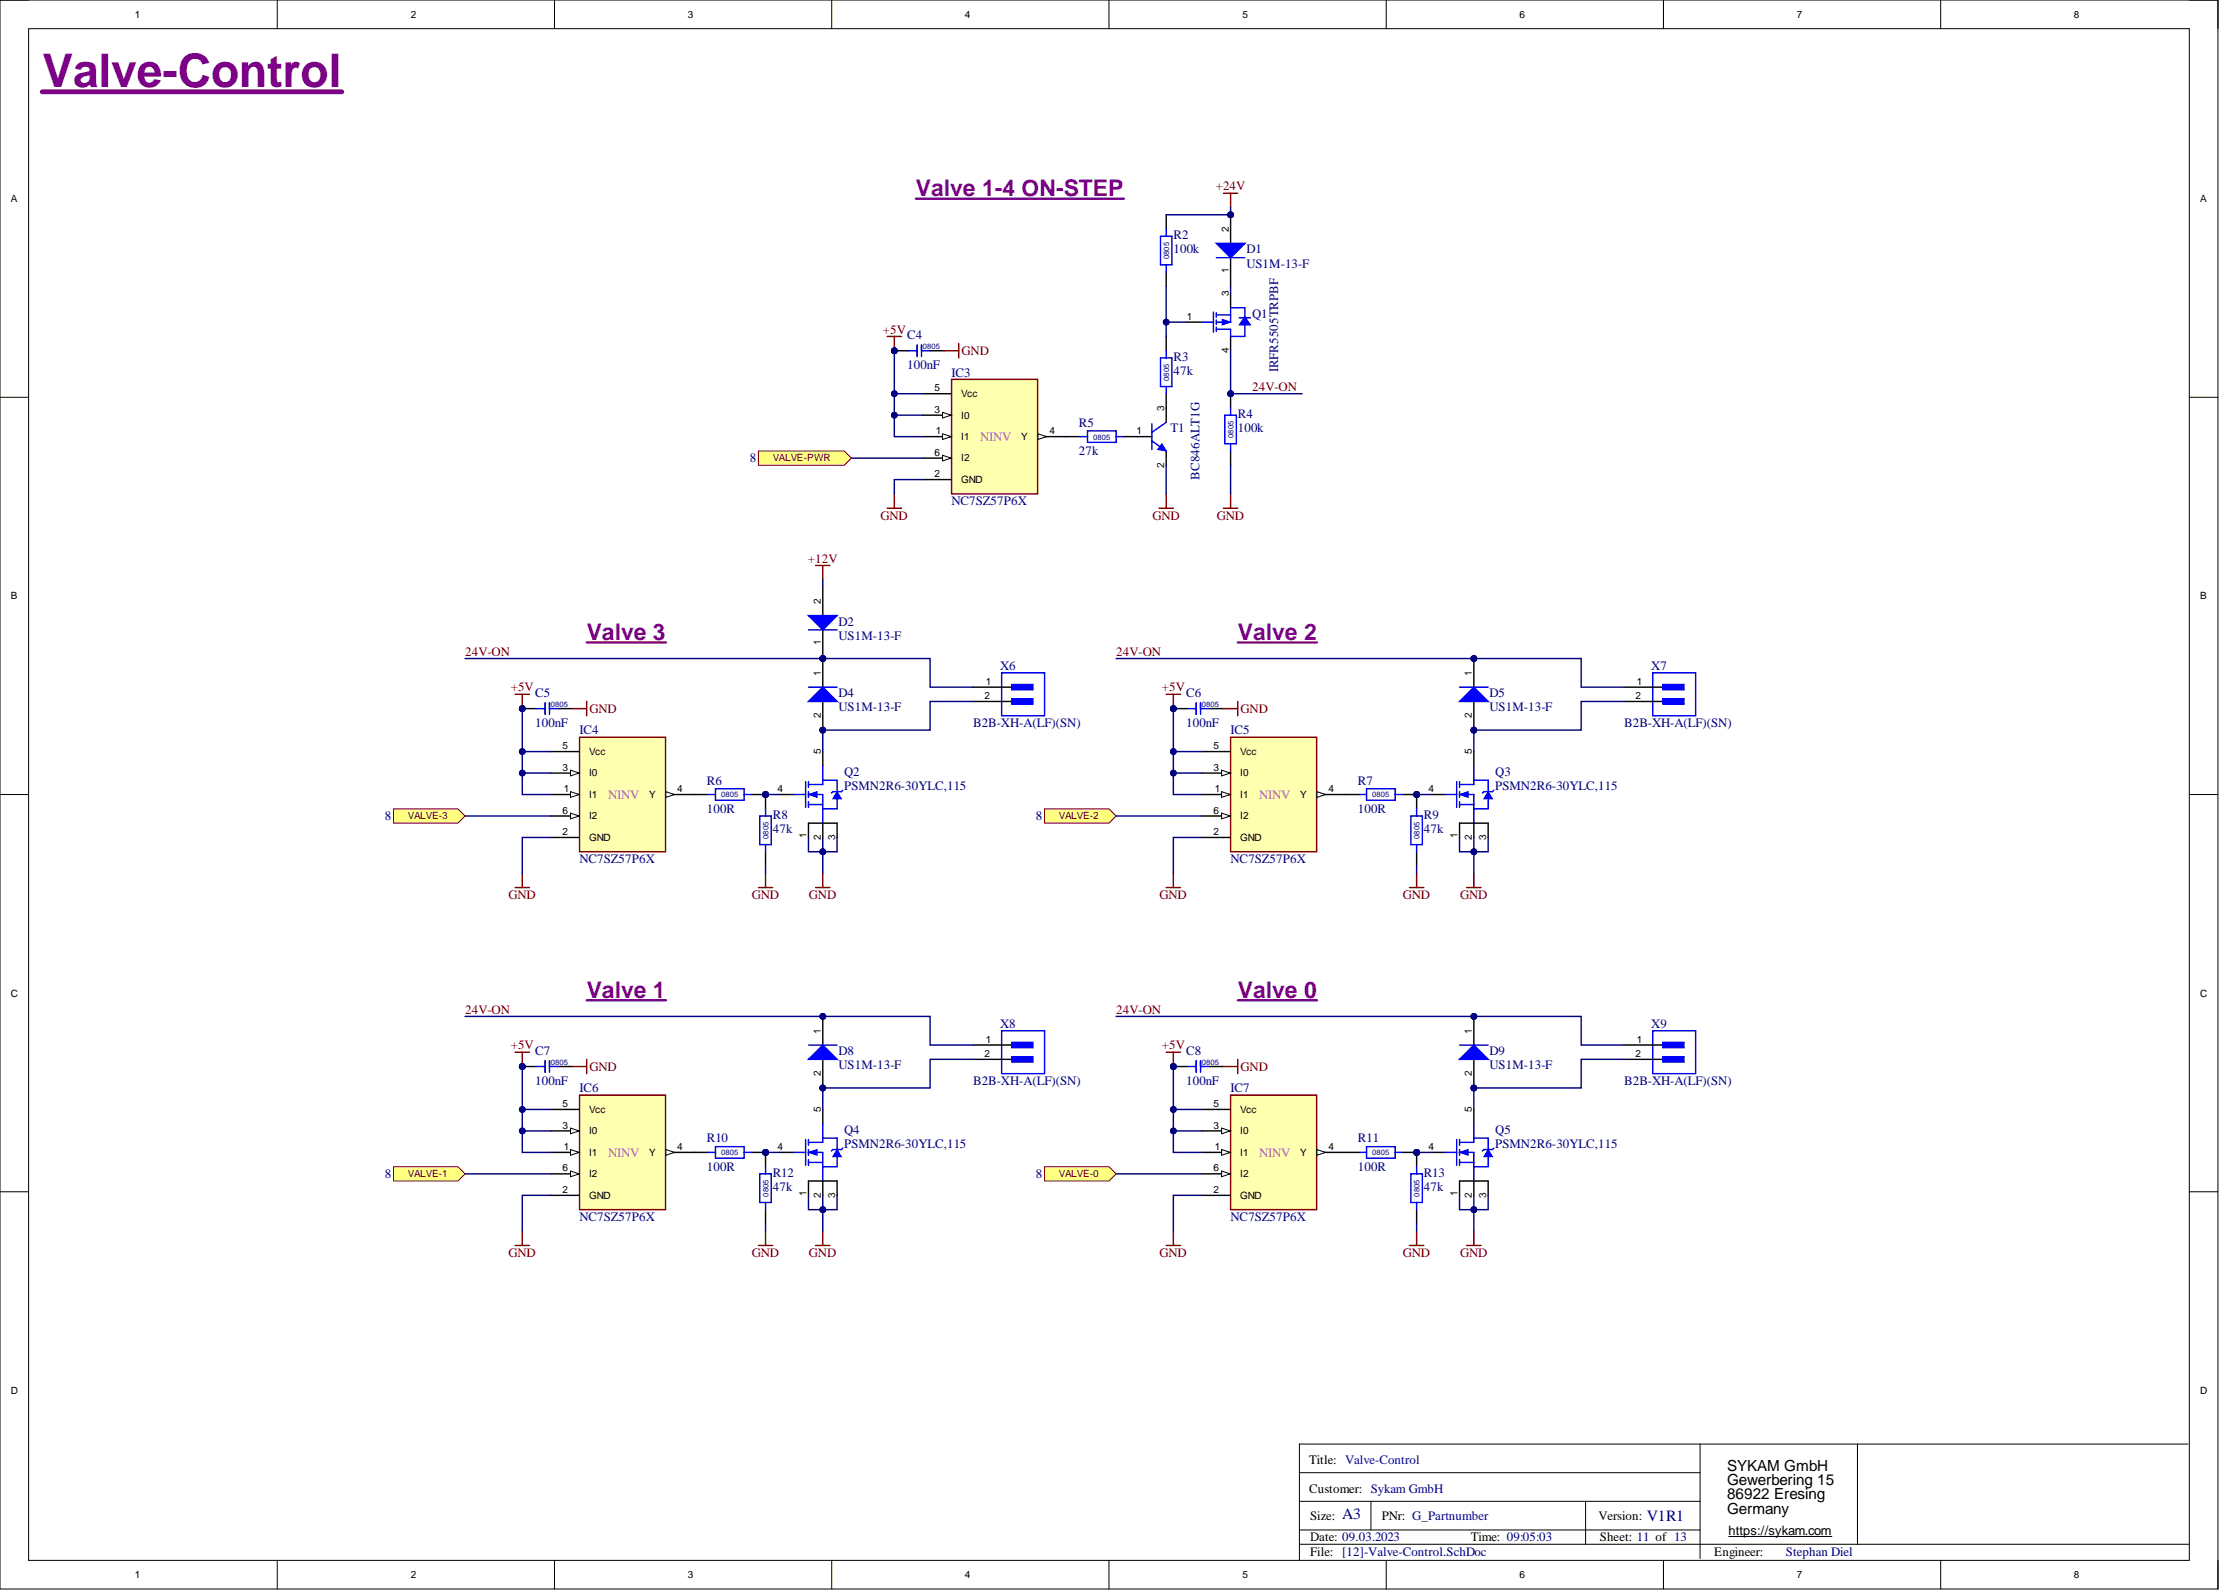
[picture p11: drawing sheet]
<svg xmlns="http://www.w3.org/2000/svg" width="393mm" height="282mm" viewBox="0 0 393 282" stroke-linecap="round" stroke-linejoin="round" font-family="sans-serif">
<defs><g id="words">
<text font-size="8.2" fill="#7d0089" x="7.5" y="15.4">Valve-Control</text>
<g font-size="4.1" fill="#7d0089">
<text x="162.3" y="34.8">Valve 1-4 ON-STEP</text>
<text x="103.9" y="113.4">Valve 3</text>
<text x="219.3" y="113.4">Valve 2</text>
<text x="103.9" y="176.8">Valve 1</text>
<text x="219.3" y="176.8">Valve 0</text>
</g>
<g font-size="2.8" fill="#000080">
<text x="237.8" y="269.2">A3</text>
<text x="291.8" y="269.4">V1R1</text>
</g>
<g font-size="2.7">
<text x="306" y="260.6">SYKAM GmbH</text>
<text x="306" y="263.1">Gewerbering 15</text>
<text x="306" y="265.6">86922 Eresing</text>
<text x="306" y="268.2">Germany</text>
</g>
<g font-size="2.3" fill="#800000">
<text x="215.4" y="33.7">+24V</text>
<text x="156.4" y="59.1">+5V</text>
<text x="170.4" y="62.9">GND</text>
<text x="221.8" y="69.2">24V-ON</text>
<text x="156" y="92.1">GND</text>
<text x="204.2" y="92.1">GND</text>
<text x="215.6" y="92.1">GND</text>
<text x="143.2" y="99.7">+12V</text>
<text x="82.4" y="116.2">24V-ON</text>
<text x="197.8" y="116.2">24V-ON</text>
<text x="90.5" y="122.5">+5V</text>
<text x="205.9" y="122.5">+5V</text>
<text x="104.5" y="126.3">GND</text>
<text x="219.8" y="126.3">GND</text>
<text x="90.1" y="159.3">GND</text>
<text x="133.2" y="159.3">GND</text>
<text x="143.3" y="159.3">GND</text>
<text x="205.4" y="159.3">GND</text>
<text x="248.6" y="159.3">GND</text>
<text x="258.7" y="159.3">GND</text>
<text x="82.4" y="179.6">24V-ON</text>
<text x="197.8" y="179.6">24V-ON</text>
<text x="90.5" y="185.9">+5V</text>
<text x="205.9" y="185.9">+5V</text>
<text x="104.5" y="189.7">GND</text>
<text x="219.8" y="189.7">GND</text>
<text x="90.1" y="222.7">GND</text>
<text x="133.2" y="222.7">GND</text>
<text x="143.3" y="222.7">GND</text>
<text x="205.4" y="222.7">GND</text>
<text x="248.6" y="222.7">GND</text>
<text x="258.7" y="222.7">GND</text>
</g>
<g font-size="2.3" fill="#000080">
<text x="207.9" y="42.4">R2</text>
<text x="207.9" y="44.9">100k</text>
<text x="220.8" y="44.9">D1</text>
<text x="220.8" y="47.4">US1M-13-F</text>
<text x="221.8" y="56.3">Q1</text>
<text x="160.7" y="60.1">C4</text>
<text x="160.7" y="65.4">100nF</text>
<text x="207.9" y="63.9">R3</text>
<text x="226.5" y="65.9" transform="rotate(-90 226.5 65.9)">IRFR5505TRPBF</text>
<text x="168.6" y="66.7">IC3</text>
<text x="207.9" y="66.5">47k</text>
<text x="191.2" y="75.6">R5</text>
<text x="207.4" y="76.6">T1</text>
<text x="219.3" y="74.1">R4</text>
<text x="219.3" y="76.6">100k</text>
<text x="132.9" y="81.9">8</text>
<text x="191.2" y="80.7">27k</text>
<text x="168.6" y="89.5">NC7SZ57P6X</text>
<text x="212.5" y="85" transform="rotate(-90 212.5 85)">BC846ALT1G</text>
<text x="148.6" y="110.8">D2</text>
<text x="148.6" y="113.4">US1M-13-F</text>
<text x="177.2" y="118.7">X6</text>
<text x="292.6" y="118.7">X7</text>
<text x="94.8" y="123.5">C5</text>
<text x="148.6" y="123.5">D4</text>
<text x="210.2" y="123.5">C6</text>
<text x="263.9" y="123.5">D5</text>
<text x="94.8" y="128.8">100nF</text>
<text x="102.7" y="130.1">IC4</text>
<text x="148.6" y="126.1">US1M-13-F</text>
<text x="172.4" y="128.8">B2B-XH-A(LF)(SN)</text>
<text x="210.2" y="128.8">100nF</text>
<text x="218" y="130.1">IC5</text>
<text x="263.9" y="126.1">US1M-13-F</text>
<text x="287.8" y="128.8">B2B-XH-A(LF)(SN)</text>
<text x="149.6" y="137.5">Q2</text>
<text x="264.9" y="137.5">Q3</text>
<text x="125.2" y="139">R6</text>
<text x="149.6" y="140">PSMN2R6-30YLC,115</text>
<text x="240.6" y="139">R7</text>
<text x="264.9" y="140">PSMN2R6-30YLC,115</text>
<text x="68.2" y="145.3">8</text>
<text x="125.2" y="144.1">100R</text>
<text x="136.9" y="145.1">R8</text>
<text x="136.9" y="147.6">47k</text>
<text x="183.6" y="145.3">8</text>
<text x="240.6" y="144.1">100R</text>
<text x="252.3" y="145.1">R9</text>
<text x="252.3" y="147.6">47k</text>
<text x="102.7" y="152.9">NC7SZ57P6X</text>
<text x="218" y="152.9">NC7SZ57P6X</text>
<text x="177.2" y="182.1">X8</text>
<text x="292.6" y="182.1">X9</text>
<text x="94.8" y="186.9">C7</text>
<text x="148.6" y="186.9">D8</text>
<text x="148.6" y="189.5">US1M-13-F</text>
<text x="210.2" y="186.9">C8</text>
<text x="263.9" y="186.9">D9</text>
<text x="263.9" y="189.5">US1M-13-F</text>
<text x="94.8" y="192.2">100nF</text>
<text x="102.7" y="193.5">IC6</text>
<text x="172.4" y="192.2">B2B-XH-A(LF)(SN)</text>
<text x="210.2" y="192.2">100nF</text>
<text x="218" y="193.5">IC7</text>
<text x="287.8" y="192.2">B2B-XH-A(LF)(SN)</text>
<text x="125.2" y="202.4">R10</text>
<text x="149.6" y="200.9">Q4</text>
<text x="149.6" y="203.4">PSMN2R6-30YLC,115</text>
<text x="240.6" y="202.4">R11</text>
<text x="264.9" y="200.9">Q5</text>
<text x="264.9" y="203.4">PSMN2R6-30YLC,115</text>
<text x="68.2" y="208.7">8</text>
<text x="125.2" y="207.5">100R</text>
<text x="136.9" y="208.5">R12</text>
<text x="183.6" y="208.7">8</text>
<text x="240.6" y="207.5">100R</text>
<text x="252.3" y="208.5">R13</text>
<text x="136.9" y="211">47k</text>
<text x="252.3" y="211">47k</text>
<text x="102.7" y="216.3">NC7SZ57P6X</text>
<text x="218" y="216.3">NC7SZ57P6X</text>
<text x="316.4" y="275.6">Stephan Diel</text>
</g>
<g font-size="2.3" fill="#f0f">
<text x="173.7" y="78.1">NINV</text>
<text x="107.8" y="141.5">NINV</text>
<text x="223.1" y="141.5">NINV</text>
<text x="107.8" y="204.9">NINV</text>
<text x="223.1" y="204.9">NINV</text>
</g>
<g font-size="2.3">
<text x="232" y="259.4">Title: Valve-Control</text>
<text x="232" y="264.4">Customer: Sykam GmbH</text>
<text x="232.2" y="269.3">Size:</text>
<text x="244.8" y="269.3">PNr: G_Partnumber</text>
<text x="283.2" y="269.3">Version:</text>
<text x="232.2" y="273.1">Date: 09.03.2023</text>
<text x="232.2" y="275.6">File: [12]-Valve-Control.SchDoc</text>
<text x="260.6" y="273.1">Time: 09:05:03</text>
<text x="283.5" y="273.1">Sheet: 11 of 13</text>
<text x="303.7" y="275.6">Engineer:</text>
<text x="306.3" y="272">https://sykam.com</text>
</g>
<g font-size="1.8">
<text x="23.9" y="3.1">1</text>
<text x="72.8" y="3.1">2</text>
<text x="121.9" y="3.1">3</text>
<text x="171" y="3.1">4</text>
<text x="220.2" y="3.1">5</text>
<text x="269.3" y="3.1">6</text>
<text x="318.4" y="3.1">7</text>
<text x="367.5" y="3.1">8</text>
<text x="1.9" y="35.9">A</text>
<text x="389.9" y="35.9">A</text>
<text x="217.7" y="41.1" transform="rotate(-90 217.7 41.1)">2</text>
<text x="217.7" y="52.5" transform="rotate(-90 217.7 52.5)">3</text>
<text x="217.7" y="48.4" transform="rotate(-90 217.7 48.4)">1</text>
<text x="210.3" y="56.6">1</text>
<text x="217.7" y="62.6" transform="rotate(-90 217.7 62.6)">4</text>
<text x="165.6" y="69.3">5</text>
<text x="170.3" y="70.3">Vcc</text>
<text x="165.6" y="73.1">3</text>
<text x="165.8" y="76.9">1</text>
<text x="170.3" y="78">I1</text>
<text x="170.3" y="74.1">I0</text>
<text x="180.9" y="78">Y</text>
<text x="185.9" y="76.9">4</text>
<text x="201.4" y="76.9">1</text>
<text x="206.3" y="72.8" transform="rotate(-90 206.3 72.8)">3</text>
<text x="165.6" y="80.7">6</text>
<text x="170.3" y="81.8">I2</text>
<text x="206.3" y="82.9" transform="rotate(-90 206.3 82.9)">2</text>
<text x="165.6" y="84.5">2</text>
<text x="170.3" y="85.6">GND</text>
<text x="1.9" y="106.2">B</text>
<text x="145.4" y="107" transform="rotate(-90 145.4 107)">2</text>
<text x="389.9" y="106.2">B</text>
<text x="145.4" y="119.7" transform="rotate(-90 145.4 119.7)">1</text>
<text x="145.4" y="114.3" transform="rotate(-90 145.4 114.3)">1</text>
<text x="260.8" y="119.7" transform="rotate(-90 260.8 119.7)">1</text>
<text x="174.4" y="123.9">2</text>
<text x="174.7" y="121.3">1</text>
<text x="289.8" y="123.9">2</text>
<text x="290" y="121.3">1</text>
<text x="145.4" y="127.2" transform="rotate(-90 145.4 127.2)">2</text>
<text x="260.8" y="127.2" transform="rotate(-90 260.8 127.2)">2</text>
<text x="99.6" y="136.5">3</text>
<text x="99.6" y="132.7">5</text>
<text x="104.4" y="137.5">I0</text>
<text x="104.4" y="133.7">Vcc</text>
<text x="145.4" y="133.7" transform="rotate(-90 145.4 133.7)">5</text>
<text x="215" y="136.5">3</text>
<text x="215" y="132.7">5</text>
<text x="219.7" y="137.5">I0</text>
<text x="219.7" y="133.7">Vcc</text>
<text x="260.8" y="133.7" transform="rotate(-90 260.8 133.7)">5</text>
<text x="99.9" y="140.3">1</text>
<text x="104.4" y="141.4">I1</text>
<text x="115" y="141.4">Y</text>
<text x="120" y="140.3">4</text>
<text x="137.8" y="140.3">4</text>
<text x="215.3" y="140.3">1</text>
<text x="219.7" y="141.4">I1</text>
<text x="230.4" y="141.4">Y</text>
<text x="235.4" y="140.3">4</text>
<text x="253.1" y="140.3">4</text>
<text x="99.6" y="147.9">2</text>
<text x="99.6" y="144.1">6</text>
<text x="104.4" y="149">GND</text>
<text x="104.4" y="145.2">I2</text>
<text x="142.9" y="148.5" transform="rotate(-90 142.9 148.5)">1</text>
<text x="145.4" y="148.8" transform="rotate(-90 145.4 148.8)">2</text>
<text x="148" y="148.8" transform="rotate(-90 148 148.8)">3</text>
<text x="215" y="147.9">2</text>
<text x="215" y="144.1">6</text>
<text x="219.7" y="149">GND</text>
<text x="219.7" y="145.2">I2</text>
<text x="258.3" y="148.5" transform="rotate(-90 258.3 148.5)">1</text>
<text x="260.8" y="148.8" transform="rotate(-90 260.8 148.8)">2</text>
<text x="263.3" y="148.8" transform="rotate(-90 263.3 148.8)">3</text>
<text x="1.9" y="176.6">C</text>
<text x="389.9" y="176.6">C</text>
<text x="145.4" y="183.1" transform="rotate(-90 145.4 183.1)">1</text>
<text x="174.7" y="184.7">1</text>
<text x="260.8" y="183.1" transform="rotate(-90 260.8 183.1)">1</text>
<text x="290" y="184.7">1</text>
<text x="145.4" y="190.6" transform="rotate(-90 145.4 190.6)">2</text>
<text x="174.4" y="187.3">2</text>
<text x="260.8" y="190.6" transform="rotate(-90 260.8 190.6)">2</text>
<text x="289.8" y="187.3">2</text>
<text x="99.6" y="196.1">5</text>
<text x="104.4" y="197.1">Vcc</text>
<text x="145.4" y="197.1" transform="rotate(-90 145.4 197.1)">5</text>
<text x="215" y="196.1">5</text>
<text x="219.7" y="197.1">Vcc</text>
<text x="260.8" y="197.1" transform="rotate(-90 260.8 197.1)">5</text>
<text x="99.6" y="199.9">3</text>
<text x="99.9" y="203.7">1</text>
<text x="104.4" y="201">I0</text>
<text x="120" y="203.7">4</text>
<text x="137.8" y="203.7">4</text>
<text x="215" y="199.9">3</text>
<text x="215.3" y="203.7">1</text>
<text x="219.7" y="201">I0</text>
<text x="235.4" y="203.7">4</text>
<text x="253.1" y="203.7">4</text>
<text x="99.6" y="207.5">6</text>
<text x="104.4" y="204.8">I1</text>
<text x="104.4" y="208.6">I2</text>
<text x="115" y="204.8">Y</text>
<text x="215" y="207.5">6</text>
<text x="219.7" y="204.8">I1</text>
<text x="219.7" y="208.6">I2</text>
<text x="230.4" y="204.8">Y</text>
<text x="99.6" y="211.4">2</text>
<text x="104.4" y="212.4">GND</text>
<text x="142.9" y="211.9" transform="rotate(-90 142.9 211.9)">1</text>
<text x="145.4" y="212.2" transform="rotate(-90 145.4 212.2)">2</text>
<text x="148" y="212.2" transform="rotate(-90 148 212.2)">3</text>
<text x="215" y="211.4">2</text>
<text x="219.7" y="212.4">GND</text>
<text x="258.3" y="211.9" transform="rotate(-90 258.3 211.9)">1</text>
<text x="260.8" y="212.2" transform="rotate(-90 260.8 212.2)">2</text>
<text x="263.3" y="212.2" transform="rotate(-90 263.3 212.2)">3</text>
<text x="1.9" y="246.9">D</text>
<text x="389.9" y="246.9">D</text>
<text x="23.9" y="279.6">1</text>
<text x="72.8" y="279.6">2</text>
<text x="121.9" y="279.6">3</text>
<text x="171" y="279.6">4</text>
<text x="220.2" y="279.6">5</text>
<text x="269.3" y="279.6">6</text>
<text x="318.4" y="279.6">7</text>
<text x="367.5" y="279.6">8</text>
</g>
<g font-size="1.8" fill="#800000">
<text x="136.9" y="81.8">VALVE-PWR</text>
<text x="72.3" y="145.2">VALVE-3</text>
<text x="187.6" y="145.2">VALVE-2</text>
<text x="72.3" y="208.6">VALVE-1</text>
<text x="187.6" y="208.6">VALVE-0</text>
</g>
<g font-size="1.4" fill="#000080">
<text x="207.1" y="45.9" transform="rotate(-90 207.1 45.9)">0805</text>
<text x="163.5" y="61.9">0805</text>
<text x="207.1" y="67.5" transform="rotate(-90 207.1 67.5)">0805</text>
<text x="193.7" y="77.9">0805</text>
<text x="218.5" y="77.6" transform="rotate(-90 218.5 77.6)">0805</text>
<text x="97.6" y="125.3">0805</text>
<text x="213" y="125.3">0805</text>
<text x="127.8" y="141.3">0805</text>
<text x="243.1" y="141.3">0805</text>
<text x="136.1" y="148.6" transform="rotate(-90 136.1 148.6)">0805</text>
<text x="251.5" y="148.6" transform="rotate(-90 251.5 148.6)">0805</text>
<text x="97.6" y="188.7">0805</text>
<text x="213" y="188.7">0805</text>
<text x="127.8" y="204.7">0805</text>
<text x="243.1" y="204.7">0805</text>
<text x="136.1" y="212" transform="rotate(-90 136.1 212)">0805</text>
<text x="251.5" y="212" transform="rotate(-90 251.5 212)">0805</text>
</g>
</g></defs>
<g fill="none" stroke="#000" stroke-width=".18">
<path d="M0 0h393v281.5h-393zM0 0h5.1M5.1 5.1h382.8v271.3h-382.8zM49.1 0v5.1M98.2 0v5.1M147.4 0v5.1M196.5 0v5.1M245.6 0v5.1M294.7 0v5.1M343.9 0v5.1M387.9 0h5.1v5.1M0 70.4h5.1"/>
<path d="M387.9 70.4h5.1M0 140.8h5.1M387.9 140.8h5.1M0 211.1h5.1M387.9 211.1h5.1M301.2 255.8v20.3M329.1 255.8v17.8M387.7 255.8h-157.5v20.6M49.1 276.4v5.1M98.2 276.4v5.1M147.4 276.4v5.1M196.5 276.4v5.1"/>
<path d="M230.2 266h71M230.2 273.6h157.6M230.2 271.1h71M230.2 260.9h71M242.9 266v5.1M245.6 276.4v5.1M280.9 266v7.6M294.7 276.4v5.1M306.3 272.2h18.3M343.9 276.4v5.1M393 276.4v5.1"/>
</g>
<path d="M7.5 16.3h53.1" fill="none" stroke="#7d0089" stroke-width=".85"/>
<path d="M162.3 35.2h36.8" fill="none" stroke="#7d0089" stroke-width=".42"/>
<path d="M210.4 57.1h2.5M218 59.6v2.5" fill="none" stroke="#000" stroke-width=".25"/>
<path d="M218 59.6h2.5" fill="none" stroke="#00f" stroke-width=".25"/>
<path d="M220.6 56.1l1 1.5h-2z" fill="#00f"/>
<path d="M220.6 56.1l1 1.5h-2z" fill="none" stroke="#00f" stroke-width=".18"/>
<path d="M213 57.1h1.9M215 55.3v3.5M215.5 55.8h2.5M215.5 57.1h2.5M218.1 54.5h2.5v5.1M219.6 56.3h2" fill="none" stroke="#00f" stroke-width=".25"/>
<path d="M216.6 56.6l1.4 .5-1.4 .5z" fill="#00f"/>
<path d="M216.6 56.6l1.4 .5-1.4 .5z" fill="none" stroke="#00f" stroke-width=".18"/>
<path d="M215.5 55.4v.8M215.5 56.7v.8M215.5 57.9v.8M215.5 58.3h2.5v1.3M218 54.5v2.6" fill="none" stroke="#00f" stroke-width=".25"/>
<path d="M218 52v2.5" fill="none" stroke="#000" stroke-width=".25"/>
<circle cx="218" cy="38.1" r=".51" fill="#000080"/>
<circle cx="218" cy="38.1" r=".51" fill="none" stroke="#000080" stroke-width=".18"/>
<path d="M218 38v5.1M218 45.7v5" fill="none" stroke="#000" stroke-width=".25"/>
<circle cx="218" cy="38.1" r=".51" fill="#000080"/>
<circle cx="218" cy="38.1" r=".51" fill="none" stroke="#000080" stroke-width=".18"/>
<path d="M215.5 43.1h5.1l-2.6 2.6z" fill="#00f"/>
<path d="M215.5 43.1h5.1l-2.6 2.6zM215.5 45.7h5.1" fill="none" stroke="#00f" stroke-width=".25"/>
<circle cx="145.8" cy="116.7" r=".51" fill="#000080"/>
<circle cx="145.8" cy="116.7" r=".51" fill="none" stroke="#000080" stroke-width=".18"/>
<path d="M145.8 111.6v5.1" fill="none" stroke="#000" stroke-width=".25"/>
<circle cx="145.8" cy="116.7" r=".51" fill="#000080"/>
<circle cx="145.8" cy="116.7" r=".51" fill="none" stroke="#000080" stroke-width=".18"/>
<path d="M145.8 104v5.1" fill="none" stroke="#000" stroke-width=".25"/>
<path d="M143.2 109.1h5.1l-2.5 2.5z" fill="#00f"/>
<path d="M143.2 109.1h5.1l-2.5 2.5zM143.2 111.6h5.1" fill="none" stroke="#00f" stroke-width=".25"/>
<path d="M216.8 34.2h2.5M218 34.2v2.6M144.5 100.2h2.6M145.8 100.2v2.5" fill="none" stroke="#800000" stroke-width=".25"/>
<circle cx="145.8" cy="116.7" r=".51" fill="#000080"/>
<circle cx="145.8" cy="116.7" r=".51" fill="none" stroke="#000080" stroke-width=".18"/>
<circle cx="145.8" cy="129.3" r=".51" fill="#000080"/>
<circle cx="145.8" cy="129.3" r=".51" fill="none" stroke="#000080" stroke-width=".18"/>
<path d="M145.8 116.7v5" fill="none" stroke="#000" stroke-width=".25"/>
<circle cx="145.8" cy="116.7" r=".51" fill="#000080"/>
<circle cx="145.8" cy="116.7" r=".51" fill="none" stroke="#000080" stroke-width=".18"/>
<path d="M145.8 124.3v5" fill="none" stroke="#000" stroke-width=".25"/>
<circle cx="145.8" cy="129.3" r=".51" fill="#000080"/>
<circle cx="145.8" cy="129.3" r=".51" fill="none" stroke="#000080" stroke-width=".18"/>
<path d="M145.8 121.7l2.5 2.6h-5.1z" fill="#00f"/>
<path d="M143.2 121.7h5.1M145.8 121.7l2.5 2.6h-5.1z" fill="none" stroke="#00f" stroke-width=".25"/>
<path d="M177.5 119.2h7.6v7.6h-7.6z" fill-rule="evenodd" fill="#fff"/>
<path d="M177.5 119.2h7.6v7.6h-7.6z" fill="none" stroke="#00f" stroke-width=".25"/>
<path d="M172.4 121.7h5M172.4 124.3h5M177.5 121.7h3.8M177.5 124.3h3.8" fill="none" stroke="#000" stroke-width=".25"/>
<path d="M179.3 121.2h3.8v1h-3.8z" fill-rule="evenodd" fill="#00f"/>
<path d="M179.3 121.2h3.8v1h-3.8z" fill="none" stroke="#00f" stroke-width=".18"/>
<path d="M179.3 123.8h3.8v1h-3.8z" fill-rule="evenodd" fill="#00f"/>
<path d="M179.3 123.8h3.8v1h-3.8z" fill="none" stroke="#00f" stroke-width=".18"/>
<path d="M138.2 140.8h2.5" fill="none" stroke="#000" stroke-width=".25"/>
<path d="M142.7 138.5v4.5M143.2 139h2.6M143.2 138.5v1M140.7 140.8h2M143.2 140.8h2.6v2.5M143.2 142.5h2.6M143.2 140.3v1M143.2 142v1" fill="none" stroke="#00f" stroke-width=".25"/>
<path d="M143.2 140.8l1.6-.5v1z" fill="#00f"/>
<path d="M143.2 140.8l1.6-.5v1z" fill="none" stroke="#00f" stroke-width=".18"/>
<path d="M145.8 139v-.8h2.5v2.1M148.3 141.5v1.8h-2.5" fill="none" stroke="#00f" stroke-width=".25"/>
<path d="M148.3 140.3l.8 1.2h-1.5z" fill="#00f"/>
<path d="M148.3 140.3l.8 1.2h-1.5z" fill="none" stroke="#00f" stroke-width=".18"/>
<path d="M205.6 41.9h2v5h-2zM206.6 40.6v1.3M206.6 46.9v1.3M204.1 78.1l2.5 1.8M204.1 75.1v4.5M205.6 63.4h2v5.1h-2zM206.6 62.1v1.3M206.6 68.5v1.3M206.6 74.8l-2.5 1.8M145.8 135.7v2.5M145.8 143.3v2.5M149.3 140l-.2 .3h-1.5l-.3 .2" fill="none" stroke="#00f" stroke-width=".25"/>
<path d="M206.6 38v2.6M206.6 48.2v2.5M206.6 59.6v2.5M201.6 77.4h2.5M206.6 69.8v5M206.6 79.9v2.5M145.8 133.2v2.5M143.2 148.4v-2.6h5.1v2.6M145.8 145.8v2.6" fill="none" stroke="#000" stroke-width=".25"/>
<path d="M205.9 78.6l.7 1.3-1.5-.3z" fill="#00f"/>
<path d="M205.9 78.6l.7 1.3-1.5-.3z" fill="none" stroke="#00f" stroke-width=".18"/>
<circle cx="218" cy="69.8" r=".51" fill="#000080"/>
<circle cx="218" cy="69.8" r=".51" fill="none" stroke="#000080" stroke-width=".18"/>
<path d="M218 69.8v2.5M218 79.9v2.5" fill="none" stroke="#000" stroke-width=".25"/>
<circle cx="218" cy="69.8" r=".51" fill="#000080"/>
<circle cx="218" cy="69.8" r=".51" fill="none" stroke="#000080" stroke-width=".18"/>
<path d="M217 73.6h2.1v5h-2.1zM218 72.3v1.3M218 78.6v1.3" fill="none" stroke="#00f" stroke-width=".25"/>
<path d="M205.4 90h2.5M206.6 87.5v2.5M216.8 90h2.5M218 87.5v2.5" fill="none" stroke="#800000" stroke-width=".25"/>
<circle cx="135.6" cy="140.8" r=".51" fill="#000080"/>
<circle cx="135.6" cy="140.8" r=".51" fill="none" stroke="#000080" stroke-width=".18"/>
<path d="M135.6 140.8v2.5M135.6 150.9v2.5" fill="none" stroke="#000" stroke-width=".25"/>
<circle cx="135.6" cy="140.8" r=".51" fill="#000080"/>
<circle cx="135.6" cy="140.8" r=".51" fill="none" stroke="#000080" stroke-width=".18"/>
<path d="M134.6 144.6h2.1v5h-2.1zM135.6 143.3v1.3M135.6 149.6v1.3" fill="none" stroke="#00f" stroke-width=".25"/>
<path d="M134.4 157.2h2.5M135.6 154.7v2.5M144.5 157.2h2.6M145.8 154.7v2.5" fill="none" stroke="#800000" stroke-width=".25"/>
<circle cx="135.6" cy="140.8" r=".51" fill="#000080"/>
<circle cx="135.6" cy="140.8" r=".51" fill="none" stroke="#000080" stroke-width=".18"/>
<path d="M123 140.8h2.5M133.1 140.8h2.5" fill="none" stroke="#000" stroke-width=".25"/>
<circle cx="135.6" cy="140.8" r=".51" fill="#000080"/>
<circle cx="135.6" cy="140.8" r=".51" fill="none" stroke="#000080" stroke-width=".18"/>
<path d="M126.8 139.7h5v2.1h-5zM125.5 140.8h1.3M131.8 140.8h1.3" fill="none" stroke="#00f" stroke-width=".25"/>
<path d="M102.7 130.6h15.2v20.3h-15.2z" fill-rule="evenodd" fill="#ffffb0"/>
<path d="M102.7 130.6h15.2v20.3h-15.2z" fill="none" stroke="#800000" stroke-width=".25"/>
<path d="M97.6 140.8h5" fill="none" stroke="#000" stroke-width=".25"/>
<path d="M101.1 140.3l1.5 .5-1.5 .5z" fill="#f8fcff"/>
<path d="M101.1 140.3l1.5 .5-1.5 .5z" fill="none" stroke="#000" stroke-width=".18"/>
<path d="M97.6 137h5M97.6 148.4h5" fill="none" stroke="#000" stroke-width=".25"/>
<path d="M101.1 136.5l1.5 .5-1.5 .5z" fill="#f8fcff"/>
<path d="M101.1 136.5l1.5 .5-1.5 .5z" fill="none" stroke="#000" stroke-width=".18"/>
<path d="M118 140.8h5" fill="none" stroke="#000" stroke-width=".25"/>
<path d="M118 140.3l1.5 .5-1.5 .5z" fill="#f8fcff"/>
<path d="M118 140.3l1.5 .5-1.5 .5z" fill="none" stroke="#000" stroke-width=".18"/>
<path d="M97.6 133.2h5M97.6 144.6h5" fill="none" stroke="#000" stroke-width=".25"/>
<path d="M101.1 144.1l1.5 .5-1.5 .5z" fill="#f8fcff"/>
<path d="M101.1 144.1l1.5 .5-1.5 .5z" fill="none" stroke="#000" stroke-width=".18"/>
<path d="M91.3 123h2.5M92.5 123v2.5M91.3 157.2h2.5M92.5 154.7v2.5" fill="none" stroke="#800000" stroke-width=".25"/>
<circle cx="92.5" cy="125.5" r=".51" fill="#000080"/>
<circle cx="92.5" cy="125.5" r=".51" fill="none" stroke="#000080" stroke-width=".18"/>
<circle cx="92.5" cy="125.5" r=".51" fill="#000080"/>
<circle cx="92.5" cy="125.5" r=".51" fill="none" stroke="#000080" stroke-width=".18"/>
<path d="M92.5 125.5h2.6" fill="none" stroke="#000" stroke-width=".25"/>
<circle cx="92.5" cy="125.5" r=".51" fill="#000080"/>
<circle cx="92.5" cy="125.5" r=".51" fill="none" stroke="#000080" stroke-width=".18"/>
<path d="M98.9 125.5h2.5" fill="none" stroke="#000" stroke-width=".25"/>
<path d="M95.1 125.5h1.5M96.6 124.5v2.1M97.4 125.5h1.5M97.4 124.5v2.1" fill="none" stroke="#00f" stroke-width=".25"/>
<path d="M101.4 125.5h2.5M103.9 124.3v2.5" fill="none" stroke="#800000" stroke-width=".25"/>
<path d="M168.6 67.2h15.2v20.3h-15.2z" fill-rule="evenodd" fill="#ffffb0"/>
<path d="M168.6 67.2h15.2v20.3h-15.2z" fill="none" stroke="#800000" stroke-width=".25"/>
<path d="M163.5 77.4h5" fill="none" stroke="#000" stroke-width=".25"/>
<path d="M167 76.9l1.5 .5-1.5 .5z" fill="#f8fcff"/>
<path d="M167 76.9l1.5 .5-1.5 .5z" fill="none" stroke="#000" stroke-width=".18"/>
<path d="M163.5 73.6h5M163.5 85h5" fill="none" stroke="#000" stroke-width=".25"/>
<path d="M167 73l1.5 .6-1.5 .5z" fill="#f8fcff"/>
<path d="M167 73l1.5 .6-1.5 .5z" fill="none" stroke="#000" stroke-width=".18"/>
<path d="M183.9 77.4h5" fill="none" stroke="#000" stroke-width=".25"/>
<path d="M183.9 76.9l1.5 .5-1.5 .5z" fill="#f8fcff"/>
<path d="M183.9 76.9l1.5 .5-1.5 .5z" fill="none" stroke="#000" stroke-width=".18"/>
<path d="M163.5 69.8h5M163.5 81.2h5" fill="none" stroke="#000" stroke-width=".25"/>
<path d="M167 80.7l1.5 .5-1.5 .5z" fill="#f8fcff"/>
<path d="M167 80.7l1.5 .5-1.5 .5z" fill="none" stroke="#000" stroke-width=".18"/>
<path d="M157.2 59.6h2.5M158.5 59.6v2.5M157.2 90h2.5M158.5 87.5v2.5" fill="none" stroke="#800000" stroke-width=".25"/>
<circle cx="158.5" cy="62.1" r=".51" fill="#000080"/>
<circle cx="158.5" cy="62.1" r=".51" fill="none" stroke="#000080" stroke-width=".18"/>
<circle cx="158.5" cy="62.1" r=".51" fill="#000080"/>
<circle cx="158.5" cy="62.1" r=".51" fill="none" stroke="#000080" stroke-width=".18"/>
<path d="M158.5 62.1h2.5" fill="none" stroke="#000" stroke-width=".25"/>
<circle cx="158.5" cy="62.1" r=".51" fill="#000080"/>
<circle cx="158.5" cy="62.1" r=".51" fill="none" stroke="#000080" stroke-width=".18"/>
<path d="M164.8 62.1h2.5M188.9 77.4h2.5M199 77.4h2.6" fill="none" stroke="#000" stroke-width=".25"/>
<path d="M161 62.1h1.5M162.5 61.1v2.1M163.3 62.1h1.5M163.3 61.1v2.1M191.4 77.4h1.3M192.7 76.3h5.1v2.1h-5.1zM197.8 77.4h1.2" fill="none" stroke="#00f" stroke-width=".25"/>
<path d="M167.3 62.1h2.6M169.9 60.9v2.5" fill="none" stroke="#800000" stroke-width=".25"/>
<circle cx="145.8" cy="180.1" r=".51" fill="#000080"/>
<circle cx="145.8" cy="180.1" r=".51" fill="none" stroke="#000080" stroke-width=".18"/>
<circle cx="145.8" cy="192.8" r=".51" fill="#000080"/>
<circle cx="145.8" cy="192.8" r=".51" fill="none" stroke="#000080" stroke-width=".18"/>
<path d="M145.8 180.1v5" fill="none" stroke="#000" stroke-width=".25"/>
<circle cx="145.8" cy="180.1" r=".51" fill="#000080"/>
<circle cx="145.8" cy="180.1" r=".51" fill="none" stroke="#000080" stroke-width=".18"/>
<path d="M145.8 187.7v5.1" fill="none" stroke="#000" stroke-width=".25"/>
<circle cx="145.8" cy="192.8" r=".51" fill="#000080"/>
<circle cx="145.8" cy="192.8" r=".51" fill="none" stroke="#000080" stroke-width=".18"/>
<path d="M145.8 185.1l2.5 2.6h-5.1z" fill="#00f"/>
<path d="M143.2 185.1h5.1M145.8 185.1l2.5 2.6h-5.1z" fill="none" stroke="#00f" stroke-width=".25"/>
<path d="M177.5 182.6h7.6v7.6h-7.6z" fill-rule="evenodd" fill="#fff"/>
<path d="M177.5 182.6h7.6v7.6h-7.6z" fill="none" stroke="#00f" stroke-width=".25"/>
<path d="M172.4 185.1h5M172.4 187.7h5M177.5 185.1h3.8M177.5 187.7h3.8" fill="none" stroke="#000" stroke-width=".25"/>
<path d="M179.3 184.6h3.8v1.1h-3.8z" fill-rule="evenodd" fill="#00f"/>
<path d="M179.3 184.6h3.8v1.1h-3.8z" fill="none" stroke="#00f" stroke-width=".18"/>
<path d="M179.3 187.2h3.8v1h-3.8z" fill-rule="evenodd" fill="#00f"/>
<path d="M179.3 187.2h3.8v1h-3.8z" fill="none" stroke="#00f" stroke-width=".18"/>
<path d="M138.2 204.2h2.5" fill="none" stroke="#000" stroke-width=".25"/>
<path d="M140.7 204.2h2M142.7 201.9v4.5M143.2 202.4h2.6M143.2 204.2h2.6v2.5M143.2 205.9h2.6M143.2 201.9v1M143.2 203.7v1M143.2 205.4v1" fill="none" stroke="#00f" stroke-width=".25"/>
<path d="M143.2 204.2l1.6-.5v1z" fill="#00f"/>
<path d="M143.2 204.2l1.6-.5v1z" fill="none" stroke="#00f" stroke-width=".18"/>
<path d="M145.8 202.4v-.8h2.5v2.1M148.3 204.9v1.8h-2.5" fill="none" stroke="#00f" stroke-width=".25"/>
<path d="M148.3 203.7l.8 1.2h-1.5z" fill="#00f"/>
<path d="M148.3 203.7l.8 1.2h-1.5z" fill="none" stroke="#00f" stroke-width=".18"/>
<path d="M145.8 199.1v2.5M145.8 206.7v2.5M149.3 203.4l-.2 .3h-1.5l-.3 .2" fill="none" stroke="#00f" stroke-width=".25"/>
<path d="M145.8 196.6v2.5M143.2 211.8v-2.6h5.1v2.6M145.8 209.2v2.6" fill="none" stroke="#000" stroke-width=".25"/>
<circle cx="135.6" cy="204.2" r=".51" fill="#000080"/>
<circle cx="135.6" cy="204.2" r=".51" fill="none" stroke="#000080" stroke-width=".18"/>
<path d="M135.6 204.2v2.5M135.6 214.3v2.5" fill="none" stroke="#000" stroke-width=".25"/>
<circle cx="135.6" cy="204.2" r=".51" fill="#000080"/>
<circle cx="135.6" cy="204.2" r=".51" fill="none" stroke="#000080" stroke-width=".18"/>
<path d="M134.6 208h2.1v5h-2.1zM135.6 206.7v1.3M135.6 213v1.3" fill="none" stroke="#00f" stroke-width=".25"/>
<path d="M135.6 218.1v2.5M145.8 218.1v2.5M134.4 220.6h2.5M144.5 220.6h2.6" fill="none" stroke="#800000" stroke-width=".25"/>
<circle cx="135.6" cy="204.2" r=".51" fill="#000080"/>
<circle cx="135.6" cy="204.2" r=".51" fill="none" stroke="#000080" stroke-width=".18"/>
<path d="M123 204.2h2.5M133.1 204.2h2.5" fill="none" stroke="#000" stroke-width=".25"/>
<circle cx="135.6" cy="204.2" r=".51" fill="#000080"/>
<circle cx="135.6" cy="204.2" r=".51" fill="none" stroke="#000080" stroke-width=".18"/>
<path d="M125.5 204.2h1.3M126.8 203.2h5v2h-5zM131.8 204.2h1.3" fill="none" stroke="#00f" stroke-width=".25"/>
<path d="M102.7 194h15.2v20.3h-15.2z" fill-rule="evenodd" fill="#ffffb0"/>
<path d="M102.7 194h15.2v20.3h-15.2z" fill="none" stroke="#800000" stroke-width=".25"/>
<path d="M97.6 204.2h5" fill="none" stroke="#000" stroke-width=".25"/>
<path d="M101.1 203.7l1.5 .5-1.5 .5z" fill="#f8fcff"/>
<path d="M101.1 203.7l1.5 .5-1.5 .5z" fill="none" stroke="#000" stroke-width=".18"/>
<path d="M97.6 211.8h5M97.6 200.4h5" fill="none" stroke="#000" stroke-width=".25"/>
<path d="M101.1 199.9l1.5 .5-1.5 .5z" fill="#f8fcff"/>
<path d="M101.1 199.9l1.5 .5-1.5 .5z" fill="none" stroke="#000" stroke-width=".18"/>
<path d="M118 204.2h5" fill="none" stroke="#000" stroke-width=".25"/>
<path d="M118 203.7l1.5 .5-1.5 .5z" fill="#f8fcff"/>
<path d="M118 203.7l1.5 .5-1.5 .5z" fill="none" stroke="#000" stroke-width=".18"/>
<path d="M97.6 196.6h5M97.6 208h5" fill="none" stroke="#000" stroke-width=".25"/>
<path d="M101.1 207.5l1.5 .5-1.5 .5z" fill="#f8fcff"/>
<path d="M101.1 207.5l1.5 .5-1.5 .5z" fill="none" stroke="#000" stroke-width=".18"/>
<path d="M91.3 186.4h2.5M92.5 186.4v2.5M92.5 218.1v2.5M91.3 220.6h2.5" fill="none" stroke="#800000" stroke-width=".25"/>
<circle cx="92.5" cy="188.9" r=".51" fill="#000080"/>
<circle cx="92.5" cy="188.9" r=".51" fill="none" stroke="#000080" stroke-width=".18"/>
<circle cx="92.5" cy="188.9" r=".51" fill="#000080"/>
<circle cx="92.5" cy="188.9" r=".51" fill="none" stroke="#000080" stroke-width=".18"/>
<path d="M92.5 188.9h2.6" fill="none" stroke="#000" stroke-width=".25"/>
<circle cx="92.5" cy="188.9" r=".51" fill="#000080"/>
<circle cx="92.5" cy="188.9" r=".51" fill="none" stroke="#000080" stroke-width=".18"/>
<path d="M98.9 188.9h2.5" fill="none" stroke="#000" stroke-width=".25"/>
<path d="M95.1 188.9h1.5M96.6 187.9v2.1M97.4 188.9h1.5M97.4 187.9v2.1" fill="none" stroke="#00f" stroke-width=".25"/>
<path d="M101.4 188.9h2.5M103.9 187.7v2.5" fill="none" stroke="#800000" stroke-width=".25"/>
<circle cx="261.1" cy="116.7" r=".51" fill="#000080"/>
<circle cx="261.1" cy="116.7" r=".51" fill="none" stroke="#000080" stroke-width=".18"/>
<circle cx="261.1" cy="129.4" r=".51" fill="#000080"/>
<circle cx="261.1" cy="129.4" r=".51" fill="none" stroke="#000080" stroke-width=".18"/>
<path d="M261.1 116.7v5" fill="none" stroke="#000" stroke-width=".25"/>
<circle cx="261.1" cy="116.7" r=".51" fill="#000080"/>
<circle cx="261.1" cy="116.7" r=".51" fill="none" stroke="#000080" stroke-width=".18"/>
<path d="M261.1 124.3v5" fill="none" stroke="#000" stroke-width=".25"/>
<circle cx="261.1" cy="129.4" r=".51" fill="#000080"/>
<circle cx="261.1" cy="129.4" r=".51" fill="none" stroke="#000080" stroke-width=".18"/>
<path d="M261.1 121.7l2.6 2.6h-5.1z" fill="#00f"/>
<path d="M258.6 121.7h5.1M261.1 121.7l2.6 2.6h-5.1z" fill="none" stroke="#00f" stroke-width=".25"/>
<path d="M292.8 119.2h7.6v7.6h-7.6z" fill-rule="evenodd" fill="#fff"/>
<path d="M292.8 119.2h7.6v7.6h-7.6z" fill="none" stroke="#00f" stroke-width=".25"/>
<path d="M287.8 121.7h5M287.8 124.3h5M292.8 121.7h3.8M292.8 124.3h3.8" fill="none" stroke="#000" stroke-width=".25"/>
<path d="M294.6 121.2h3.8v1h-3.8z" fill-rule="evenodd" fill="#00f"/>
<path d="M294.6 121.2h3.8v1h-3.8z" fill="none" stroke="#00f" stroke-width=".18"/>
<path d="M294.6 123.8h3.8v1h-3.8z" fill-rule="evenodd" fill="#00f"/>
<path d="M294.6 123.8h3.8v1h-3.8z" fill="none" stroke="#00f" stroke-width=".18"/>
<path d="M253.5 140.8h2.6" fill="none" stroke="#000" stroke-width=".25"/>
<path d="M258.1 138.5v4.5M258.6 139h2.5M258.6 138.5v1M256.1 140.8h2M258.6 140.8h2.5v2.5M258.6 142.5h2.5M258.6 140.3v1M258.6 142v1" fill="none" stroke="#00f" stroke-width=".25"/>
<path d="M258.6 140.8l1.5-.5v1z" fill="#00f"/>
<path d="M258.6 140.8l1.5-.5v1z" fill="none" stroke="#00f" stroke-width=".18"/>
<path d="M261.1 139v-.8h2.6v2.1M263.7 141.5v1.8h-2.6" fill="none" stroke="#00f" stroke-width=".25"/>
<path d="M263.7 140.3l.7 1.2h-1.5z" fill="#00f"/>
<path d="M263.7 140.3l.7 1.2h-1.5z" fill="none" stroke="#00f" stroke-width=".18"/>
<path d="M261.1 135.7v2.5M261.1 143.3v2.5M264.7 140l-.3 .3h-1.5l-.2 .2" fill="none" stroke="#00f" stroke-width=".25"/>
<path d="M261.1 133.2v2.5M258.6 148.4v-2.6h5.1v2.6M261.1 145.8v2.6" fill="none" stroke="#000" stroke-width=".25"/>
<circle cx="251" cy="140.8" r=".51" fill="#000080"/>
<circle cx="251" cy="140.8" r=".51" fill="none" stroke="#000080" stroke-width=".18"/>
<path d="M251 140.8v2.5M251 150.9v2.5" fill="none" stroke="#000" stroke-width=".25"/>
<circle cx="251" cy="140.8" r=".51" fill="#000080"/>
<circle cx="251" cy="140.8" r=".51" fill="none" stroke="#000080" stroke-width=".18"/>
<path d="M250 144.6h2v5h-2zM251 143.3v1.3M251 149.6v1.3" fill="none" stroke="#00f" stroke-width=".25"/>
<path d="M249.7 157.2h2.6M251 154.7v2.5M259.9 157.2h2.5M261.1 154.7v2.5" fill="none" stroke="#800000" stroke-width=".25"/>
<circle cx="251" cy="140.8" r=".51" fill="#000080"/>
<circle cx="251" cy="140.8" r=".51" fill="none" stroke="#000080" stroke-width=".18"/>
<path d="M238.3 140.8h2.6M248.5 140.8h2.5" fill="none" stroke="#000" stroke-width=".25"/>
<circle cx="251" cy="140.8" r=".51" fill="#000080"/>
<circle cx="251" cy="140.8" r=".51" fill="none" stroke="#000080" stroke-width=".18"/>
<path d="M242.1 139.7h5.1v2.1h-5.1zM240.9 140.8h1.2M247.2 140.8h1.3" fill="none" stroke="#00f" stroke-width=".25"/>
<path d="M218 130.6h15.3v20.3h-15.3z" fill-rule="evenodd" fill="#ffffb0"/>
<path d="M218 130.6h15.3v20.3h-15.3z" fill="none" stroke="#800000" stroke-width=".25"/>
<path d="M213 140.8h5" fill="none" stroke="#000" stroke-width=".25"/>
<path d="M216.4 140.3l1.6 .5-1.6 .5z" fill="#f8fcff"/>
<path d="M216.4 140.3l1.6 .5-1.6 .5z" fill="none" stroke="#000" stroke-width=".18"/>
<path d="M213 137h5M213 148.4h5" fill="none" stroke="#000" stroke-width=".25"/>
<path d="M216.4 136.5l1.6 .5-1.6 .5z" fill="#f8fcff"/>
<path d="M216.4 136.5l1.6 .5-1.6 .5z" fill="none" stroke="#000" stroke-width=".18"/>
<path d="M233.3 140.8h5" fill="none" stroke="#000" stroke-width=".25"/>
<path d="M233.3 140.3l1.6 .5-1.6 .5z" fill="#f8fcff"/>
<path d="M233.3 140.3l1.6 .5-1.6 .5z" fill="none" stroke="#000" stroke-width=".18"/>
<path d="M213 133.2h5M213 144.6h5" fill="none" stroke="#000" stroke-width=".25"/>
<path d="M216.4 144.1l1.6 .5-1.6 .5z" fill="#f8fcff"/>
<path d="M216.4 144.1l1.6 .5-1.6 .5z" fill="none" stroke="#000" stroke-width=".18"/>
<path d="M206.6 123h2.6M207.9 123v2.5M206.6 157.2h2.6M207.9 154.7v2.5" fill="none" stroke="#800000" stroke-width=".25"/>
<circle cx="207.9" cy="125.5" r=".51" fill="#000080"/>
<circle cx="207.9" cy="125.5" r=".51" fill="none" stroke="#000080" stroke-width=".18"/>
<circle cx="207.9" cy="125.5" r=".51" fill="#000080"/>
<circle cx="207.9" cy="125.5" r=".51" fill="none" stroke="#000080" stroke-width=".18"/>
<path d="M207.9 125.5h2.5" fill="none" stroke="#000" stroke-width=".25"/>
<circle cx="207.9" cy="125.5" r=".51" fill="#000080"/>
<circle cx="207.9" cy="125.5" r=".51" fill="none" stroke="#000080" stroke-width=".18"/>
<path d="M214.2 125.5h2.6" fill="none" stroke="#000" stroke-width=".25"/>
<path d="M210.4 125.5h1.6M212 124.5v2.1M212.7 125.5h1.5M212.7 124.5v2.1" fill="none" stroke="#00f" stroke-width=".25"/>
<path d="M216.8 125.5h2.5M219.3 124.3v2.5" fill="none" stroke="#800000" stroke-width=".25"/>
<circle cx="261.1" cy="180.1" r=".51" fill="#000080"/>
<circle cx="261.1" cy="180.1" r=".51" fill="none" stroke="#000080" stroke-width=".18"/>
<circle cx="261.1" cy="192.8" r=".51" fill="#000080"/>
<circle cx="261.1" cy="192.8" r=".51" fill="none" stroke="#000080" stroke-width=".18"/>
<path d="M261.1 180.1v5" fill="none" stroke="#000" stroke-width=".25"/>
<circle cx="261.1" cy="180.1" r=".51" fill="#000080"/>
<circle cx="261.1" cy="180.1" r=".51" fill="none" stroke="#000080" stroke-width=".18"/>
<path d="M261.1 187.7v5.1" fill="none" stroke="#000" stroke-width=".25"/>
<circle cx="261.1" cy="192.8" r=".51" fill="#000080"/>
<circle cx="261.1" cy="192.8" r=".51" fill="none" stroke="#000080" stroke-width=".18"/>
<path d="M261.1 185.1l2.6 2.6h-5.1z" fill="#00f"/>
<path d="M258.6 185.1h5.1M261.1 185.1l2.6 2.6h-5.1z" fill="none" stroke="#00f" stroke-width=".25"/>
<path d="M292.8 182.6h7.6v7.6h-7.6z" fill-rule="evenodd" fill="#fff"/>
<path d="M292.8 182.6h7.6v7.6h-7.6z" fill="none" stroke="#00f" stroke-width=".25"/>
<path d="M287.8 185.1h5M287.8 187.7h5M292.8 185.1h3.8M292.8 187.7h3.8" fill="none" stroke="#000" stroke-width=".25"/>
<path d="M294.6 184.6h3.8v1.1h-3.8z" fill-rule="evenodd" fill="#00f"/>
<path d="M294.6 184.6h3.8v1.1h-3.8z" fill="none" stroke="#00f" stroke-width=".18"/>
<path d="M294.6 187.2h3.8v1h-3.8z" fill-rule="evenodd" fill="#00f"/>
<path d="M294.6 187.2h3.8v1h-3.8z" fill="none" stroke="#00f" stroke-width=".18"/>
<path d="M253.5 204.2h2.6" fill="none" stroke="#000" stroke-width=".25"/>
<path d="M256.1 204.2h2M258.1 201.9v4.5M258.6 202.4h2.5M258.6 204.2h2.5v2.5M258.6 205.9h2.5M258.6 201.9v1M258.6 203.7v1M258.6 205.4v1" fill="none" stroke="#00f" stroke-width=".25"/>
<path d="M258.6 204.2l1.5-.5v1z" fill="#00f"/>
<path d="M258.6 204.2l1.5-.5v1z" fill="none" stroke="#00f" stroke-width=".18"/>
<path d="M261.1 202.4v-.8h2.6v2.1M263.7 204.9v1.8h-2.6" fill="none" stroke="#00f" stroke-width=".25"/>
<path d="M263.7 203.7l.7 1.2h-1.5z" fill="#00f"/>
<path d="M263.7 203.7l.7 1.2h-1.5z" fill="none" stroke="#00f" stroke-width=".18"/>
<path d="M261.1 199.1v2.5M261.1 206.7v2.5M264.7 203.4l-.3 .3h-1.5l-.2 .2" fill="none" stroke="#00f" stroke-width=".25"/>
<path d="M261.1 196.6v2.5M258.6 211.8v-2.6h5.1v2.6M261.1 209.2v2.6" fill="none" stroke="#000" stroke-width=".25"/>
<circle cx="251" cy="204.2" r=".51" fill="#000080"/>
<circle cx="251" cy="204.2" r=".51" fill="none" stroke="#000080" stroke-width=".18"/>
<path d="M251 204.2v2.5M251 214.3v2.5" fill="none" stroke="#000" stroke-width=".25"/>
<circle cx="251" cy="204.2" r=".51" fill="#000080"/>
<circle cx="251" cy="204.2" r=".51" fill="none" stroke="#000080" stroke-width=".18"/>
<path d="M250 208h2v5h-2zM251 206.7v1.3M251 213v1.3" fill="none" stroke="#00f" stroke-width=".25"/>
<path d="M251 218.1v2.5M261.1 218.1v2.5M249.7 220.6h2.6M259.9 220.6h2.5" fill="none" stroke="#800000" stroke-width=".25"/>
<circle cx="251" cy="204.2" r=".51" fill="#000080"/>
<circle cx="251" cy="204.2" r=".51" fill="none" stroke="#000080" stroke-width=".18"/>
<path d="M238.3 204.2h2.6M248.5 204.2h2.5" fill="none" stroke="#000" stroke-width=".25"/>
<circle cx="251" cy="204.2" r=".51" fill="#000080"/>
<circle cx="251" cy="204.2" r=".51" fill="none" stroke="#000080" stroke-width=".18"/>
<path d="M240.9 204.2h1.2M242.1 203.2h5.1v2h-5.1zM247.2 204.2h1.3" fill="none" stroke="#00f" stroke-width=".25"/>
<path d="M218 194h15.3v20.3h-15.3z" fill-rule="evenodd" fill="#ffffb0"/>
<path d="M218 194h15.3v20.3h-15.3z" fill="none" stroke="#800000" stroke-width=".25"/>
<path d="M213 204.2h5" fill="none" stroke="#000" stroke-width=".25"/>
<path d="M216.4 203.7l1.6 .5-1.6 .5z" fill="#f8fcff"/>
<path d="M216.4 203.7l1.6 .5-1.6 .5z" fill="none" stroke="#000" stroke-width=".18"/>
<path d="M213 211.8h5M213 200.4h5" fill="none" stroke="#000" stroke-width=".25"/>
<path d="M216.4 199.9l1.6 .5-1.6 .5z" fill="#f8fcff"/>
<path d="M216.4 199.9l1.6 .5-1.6 .5z" fill="none" stroke="#000" stroke-width=".18"/>
<path d="M233.3 204.2h5" fill="none" stroke="#000" stroke-width=".25"/>
<path d="M233.3 203.7l1.6 .5-1.6 .5z" fill="#f8fcff"/>
<path d="M233.3 203.7l1.6 .5-1.6 .5z" fill="none" stroke="#000" stroke-width=".18"/>
<path d="M213 196.6h5M213 208h5" fill="none" stroke="#000" stroke-width=".25"/>
<path d="M216.4 207.5l1.6 .5-1.6 .5z" fill="#f8fcff"/>
<path d="M216.4 207.5l1.6 .5-1.6 .5z" fill="none" stroke="#000" stroke-width=".18"/>
<path d="M206.6 186.4h2.6M207.9 186.4v2.5M207.9 218.1v2.5M206.6 220.6h2.6" fill="none" stroke="#800000" stroke-width=".25"/>
<circle cx="207.9" cy="188.9" r=".51" fill="#000080"/>
<circle cx="207.9" cy="188.9" r=".51" fill="none" stroke="#000080" stroke-width=".18"/>
<circle cx="207.9" cy="188.9" r=".51" fill="#000080"/>
<circle cx="207.9" cy="188.9" r=".51" fill="none" stroke="#000080" stroke-width=".18"/>
<path d="M207.9 188.9h2.5" fill="none" stroke="#000" stroke-width=".25"/>
<circle cx="207.9" cy="188.9" r=".51" fill="#000080"/>
<circle cx="207.9" cy="188.9" r=".51" fill="none" stroke="#000080" stroke-width=".18"/>
<path d="M214.2 188.9h2.6" fill="none" stroke="#000" stroke-width=".25"/>
<path d="M210.4 188.9h1.6M212 187.9v2.1M212.7 188.9h1.5M212.7 187.9v2.1" fill="none" stroke="#00f" stroke-width=".25"/>
<path d="M216.8 188.9h2.5M219.3 187.7v2.5" fill="none" stroke="#800000" stroke-width=".25"/>
<path d="M103.9 113.8h14.1M219.3 113.8h14M103.9 177.2h14.1M219.3 177.2h14" fill="none" stroke="#7d0089" stroke-width=".42"/>
<path d="M185.1 143.3h11.4l1.3 1.3-1.3 1.2h-11.4z" fill-rule="evenodd" fill="#ffff80"/>
<path d="M185.1 143.3h11.4l1.3 1.3-1.3 1.2h-11.4z" fill="none" stroke="#800000" stroke-width=".18"/>
<path d="M69.7 206.7h11.4l1.3 1.3-1.3 1.2h-11.4z" fill-rule="evenodd" fill="#ffff80"/>
<path d="M69.7 206.7h11.4l1.3 1.3-1.3 1.2h-11.4z" fill="none" stroke="#800000" stroke-width=".18"/>
<path d="M185.1 206.7h11.4l1.3 1.3-1.3 1.2h-11.4z" fill-rule="evenodd" fill="#ffff80"/>
<path d="M185.1 206.7h11.4l1.3 1.3-1.3 1.2h-11.4z" fill="none" stroke="#800000" stroke-width=".18"/>
<path d="M69.7 143.3h11.4l1.3 1.3-1.3 1.2h-11.4z" fill-rule="evenodd" fill="#ffff80"/>
<path d="M69.7 143.3h11.4l1.3 1.3-1.3 1.2h-11.4z" fill="none" stroke="#800000" stroke-width=".18"/>
<path d="M82.4 180.1h82.4v5h7.6M82.4 208h15.2" fill="none" stroke="#000080" stroke-width=".25"/>
<circle cx="145.8" cy="180.1" r=".51" fill="#000080"/>
<circle cx="145.8" cy="180.1" r=".51" fill="none" stroke="#000080" stroke-width=".18"/>
<path d="M82.4 116.7h82.4v5h7.6M82.4 144.6h15.2" fill="none" stroke="#000080" stroke-width=".25"/>
<circle cx="145.8" cy="116.7" r=".51" fill="#000080"/>
<circle cx="145.8" cy="116.7" r=".51" fill="none" stroke="#000080" stroke-width=".18"/>
<path d="M92.5 200.4v3.8h5.1M97.6 211.8h-5.1v6.3" fill="none" stroke="#000080" stroke-width=".25"/>
<circle cx="92.5" cy="200.4" r=".51" fill="#000080"/>
<circle cx="92.5" cy="200.4" r=".51" fill="none" stroke="#000080" stroke-width=".18"/>
<path d="M97.6 196.6h-5.1v3.8h5.1" fill="none" stroke="#000080" stroke-width=".25"/>
<circle cx="92.5" cy="196.6" r=".51" fill="#000080"/>
<circle cx="92.5" cy="196.6" r=".51" fill="none" stroke="#000080" stroke-width=".18"/>
<circle cx="92.5" cy="200.4" r=".51" fill="#000080"/>
<circle cx="92.5" cy="200.4" r=".51" fill="none" stroke="#000080" stroke-width=".18"/>
<path d="M92.5 137v3.8h5.1M97.6 148.4h-5.1v6.3" fill="none" stroke="#000080" stroke-width=".25"/>
<circle cx="92.5" cy="137" r=".51" fill="#000080"/>
<circle cx="92.5" cy="137" r=".51" fill="none" stroke="#000080" stroke-width=".18"/>
<path d="M97.6 133.2h-5.1v3.8h5.1" fill="none" stroke="#000080" stroke-width=".25"/>
<circle cx="92.5" cy="133.2" r=".51" fill="#000080"/>
<circle cx="92.5" cy="133.2" r=".51" fill="none" stroke="#000080" stroke-width=".18"/>
<circle cx="92.5" cy="137" r=".51" fill="#000080"/>
<circle cx="92.5" cy="137" r=".51" fill="none" stroke="#000080" stroke-width=".18"/>
<path d="M135.6 204.2h2.6" fill="none" stroke="#000080" stroke-width=".25"/>
<circle cx="135.6" cy="204.2" r=".51" fill="#000080"/>
<circle cx="135.6" cy="204.2" r=".51" fill="none" stroke="#000080" stroke-width=".18"/>
<path d="M135.6 140.8h2.6" fill="none" stroke="#000080" stroke-width=".25"/>
<circle cx="135.6" cy="140.8" r=".51" fill="#000080"/>
<circle cx="135.6" cy="140.8" r=".51" fill="none" stroke="#000080" stroke-width=".18"/>
<path d="M143.2 211.8v2.5h5.1v-2.5" fill="none" stroke="#000080" stroke-width=".25"/>
<circle cx="145.8" cy="214.3" r=".51" fill="#000080"/>
<circle cx="145.8" cy="214.3" r=".51" fill="none" stroke="#000080" stroke-width=".18"/>
<path d="M143.2 148.4v2.5h5.1v-2.5" fill="none" stroke="#000080" stroke-width=".25"/>
<circle cx="145.8" cy="150.9" r=".51" fill="#000080"/>
<circle cx="145.8" cy="150.9" r=".51" fill="none" stroke="#000080" stroke-width=".18"/>
<path d="M172.4 187.7h-7.6v5.1h-19" fill="none" stroke="#000080" stroke-width=".25"/>
<circle cx="145.8" cy="192.8" r=".51" fill="#000080"/>
<circle cx="145.8" cy="192.8" r=".51" fill="none" stroke="#000080" stroke-width=".18"/>
<path d="M172.4 124.3h-7.6v5h-19" fill="none" stroke="#000080" stroke-width=".25"/>
<circle cx="145.8" cy="129.3" r=".51" fill="#000080"/>
<circle cx="145.8" cy="129.3" r=".51" fill="none" stroke="#000080" stroke-width=".18"/>
<path d="M158.5 73.6v3.8h5M150.9 81.2h12.6M163.5 85h-5v2.5" fill="none" stroke="#000080" stroke-width=".25"/>
<circle cx="158.5" cy="73.6" r=".51" fill="#000080"/>
<circle cx="158.5" cy="73.6" r=".51" fill="none" stroke="#000080" stroke-width=".18"/>
<path d="M158.5 69.8v3.8h5" fill="none" stroke="#000080" stroke-width=".25"/>
<circle cx="158.5" cy="69.8" r=".51" fill="#000080"/>
<circle cx="158.5" cy="69.8" r=".51" fill="none" stroke="#000080" stroke-width=".18"/>
<circle cx="158.5" cy="73.6" r=".51" fill="#000080"/>
<circle cx="158.5" cy="73.6" r=".51" fill="none" stroke="#000080" stroke-width=".18"/>
<path d="M158.5 62.1v7.7h5" fill="none" stroke="#000080" stroke-width=".25"/>
<circle cx="158.5" cy="62.1" r=".51" fill="#000080"/>
<circle cx="158.5" cy="62.1" r=".51" fill="none" stroke="#000080" stroke-width=".18"/>
<circle cx="158.5" cy="69.8" r=".51" fill="#000080"/>
<circle cx="158.5" cy="69.8" r=".51" fill="none" stroke="#000080" stroke-width=".18"/>
<path d="M197.8 180.1h82.4v5h7.6M197.8 208h15.2" fill="none" stroke="#000080" stroke-width=".25"/>
<circle cx="261.1" cy="180.1" r=".51" fill="#000080"/>
<circle cx="261.1" cy="180.1" r=".51" fill="none" stroke="#000080" stroke-width=".18"/>
<path d="M197.8 116.7h82.4v5h7.6M197.8 144.6h15.2" fill="none" stroke="#000080" stroke-width=".25"/>
<circle cx="261.1" cy="116.7" r=".51" fill="#000080"/>
<circle cx="261.1" cy="116.7" r=".51" fill="none" stroke="#000080" stroke-width=".18"/>
<path d="M206.6 57.1h3.8" fill="none" stroke="#000080" stroke-width=".25"/>
<circle cx="206.6" cy="57.1" r=".51" fill="#000080"/>
<circle cx="206.6" cy="57.1" r=".51" fill="none" stroke="#000080" stroke-width=".18"/>
<path d="M218 36.8v1.2h-11.4" fill="none" stroke="#000080" stroke-width=".25"/>
<circle cx="218" cy="38.1" r=".51" fill="#000080"/>
<circle cx="218" cy="38.1" r=".51" fill="none" stroke="#000080" stroke-width=".18"/>
<path d="M207.9 200.4v3.8h5.1M213 211.8h-5.1v6.3" fill="none" stroke="#000080" stroke-width=".25"/>
<circle cx="207.9" cy="200.4" r=".51" fill="#000080"/>
<circle cx="207.9" cy="200.4" r=".51" fill="none" stroke="#000080" stroke-width=".18"/>
<path d="M213 196.6h-5.1v3.8h5.1" fill="none" stroke="#000080" stroke-width=".25"/>
<circle cx="207.9" cy="196.6" r=".51" fill="#000080"/>
<circle cx="207.9" cy="196.6" r=".51" fill="none" stroke="#000080" stroke-width=".18"/>
<circle cx="207.9" cy="200.4" r=".51" fill="#000080"/>
<circle cx="207.9" cy="200.4" r=".51" fill="none" stroke="#000080" stroke-width=".18"/>
<path d="M207.9 137v3.8h5.1M213 148.4h-5.1v6.3" fill="none" stroke="#000080" stroke-width=".25"/>
<circle cx="207.9" cy="137" r=".51" fill="#000080"/>
<circle cx="207.9" cy="137" r=".51" fill="none" stroke="#000080" stroke-width=".18"/>
<path d="M213 133.2h-5.1v3.8h5.1" fill="none" stroke="#000080" stroke-width=".25"/>
<circle cx="207.9" cy="133.2" r=".51" fill="#000080"/>
<circle cx="207.9" cy="133.2" r=".51" fill="none" stroke="#000080" stroke-width=".18"/>
<circle cx="207.9" cy="137" r=".51" fill="#000080"/>
<circle cx="207.9" cy="137" r=".51" fill="none" stroke="#000080" stroke-width=".18"/>
<path d="M218 62.1v7.7h12.7" fill="none" stroke="#000080" stroke-width=".25"/>
<circle cx="218" cy="69.8" r=".51" fill="#000080"/>
<circle cx="218" cy="69.8" r=".51" fill="none" stroke="#000080" stroke-width=".18"/>
<path d="M251 204.2h2.5" fill="none" stroke="#000080" stroke-width=".25"/>
<circle cx="251" cy="204.2" r=".51" fill="#000080"/>
<circle cx="251" cy="204.2" r=".51" fill="none" stroke="#000080" stroke-width=".18"/>
<path d="M251 140.8h2.5" fill="none" stroke="#000080" stroke-width=".25"/>
<circle cx="251" cy="140.8" r=".51" fill="#000080"/>
<circle cx="251" cy="140.8" r=".51" fill="none" stroke="#000080" stroke-width=".18"/>
<path d="M258.6 211.8v2.5h5.1v-2.5" fill="none" stroke="#000080" stroke-width=".25"/>
<circle cx="261.1" cy="214.3" r=".51" fill="#000080"/>
<circle cx="261.1" cy="214.3" r=".51" fill="none" stroke="#000080" stroke-width=".18"/>
<path d="M258.6 148.4v2.5h5.1v-2.5" fill="none" stroke="#000080" stroke-width=".25"/>
<circle cx="261.1" cy="150.9" r=".51" fill="#000080"/>
<circle cx="261.1" cy="150.9" r=".51" fill="none" stroke="#000080" stroke-width=".18"/>
<path d="M287.8 187.7h-7.6v5.1h-19.1" fill="none" stroke="#000080" stroke-width=".25"/>
<circle cx="261.1" cy="192.8" r=".51" fill="#000080"/>
<circle cx="261.1" cy="192.8" r=".51" fill="none" stroke="#000080" stroke-width=".18"/>
<path d="M287.8 124.3h-7.6v5h-19.1" fill="none" stroke="#000080" stroke-width=".25"/>
<circle cx="261.1" cy="129.4" r=".51" fill="#000080"/>
<circle cx="261.1" cy="129.4" r=".51" fill="none" stroke="#000080" stroke-width=".18"/>
<path d="M92.5 188.9v7.7" fill="none" stroke="#000080" stroke-width=".25"/>
<circle cx="92.5" cy="188.9" r=".51" fill="#000080"/>
<circle cx="92.5" cy="188.9" r=".51" fill="none" stroke="#000080" stroke-width=".18"/>
<circle cx="92.5" cy="196.6" r=".51" fill="#000080"/>
<circle cx="92.5" cy="196.6" r=".51" fill="none" stroke="#000080" stroke-width=".18"/>
<path d="M92.5 125.5v7.7" fill="none" stroke="#000080" stroke-width=".25"/>
<circle cx="92.5" cy="125.5" r=".51" fill="#000080"/>
<circle cx="92.5" cy="125.5" r=".51" fill="none" stroke="#000080" stroke-width=".18"/>
<circle cx="92.5" cy="133.2" r=".51" fill="#000080"/>
<circle cx="92.5" cy="133.2" r=".51" fill="none" stroke="#000080" stroke-width=".18"/>
<path d="M135.6 153.4v1.3M135.6 216.8v1.3M145.8 214.3v3.8" fill="none" stroke="#000080" stroke-width=".25"/>
<circle cx="145.8" cy="214.3" r=".51" fill="#000080"/>
<circle cx="145.8" cy="214.3" r=".51" fill="none" stroke="#000080" stroke-width=".18"/>
<path d="M145.8 211.8v2.5" fill="none" stroke="#000080" stroke-width=".25"/>
<circle cx="145.8" cy="214.3" r=".51" fill="#000080"/>
<circle cx="145.8" cy="214.3" r=".51" fill="none" stroke="#000080" stroke-width=".18"/>
<path d="M145.8 192.8v3.8" fill="none" stroke="#000080" stroke-width=".25"/>
<circle cx="145.8" cy="192.8" r=".51" fill="#000080"/>
<circle cx="145.8" cy="192.8" r=".51" fill="none" stroke="#000080" stroke-width=".18"/>
<path d="M145.8 150.9v3.8" fill="none" stroke="#000080" stroke-width=".25"/>
<circle cx="145.8" cy="150.9" r=".51" fill="#000080"/>
<circle cx="145.8" cy="150.9" r=".51" fill="none" stroke="#000080" stroke-width=".18"/>
<path d="M145.8 148.4v2.5" fill="none" stroke="#000080" stroke-width=".25"/>
<circle cx="145.8" cy="150.9" r=".51" fill="#000080"/>
<circle cx="145.8" cy="150.9" r=".51" fill="none" stroke="#000080" stroke-width=".18"/>
<path d="M145.8 129.3v3.9" fill="none" stroke="#000080" stroke-width=".25"/>
<circle cx="145.8" cy="129.3" r=".51" fill="#000080"/>
<circle cx="145.8" cy="129.3" r=".51" fill="none" stroke="#000080" stroke-width=".18"/>
<path d="M206.6 50.7v8.9M206.6 82.4v5.1M145.8 102.7v1.3" fill="none" stroke="#000080" stroke-width=".25"/>
<circle cx="206.6" cy="57.1" r=".51" fill="#000080"/>
<circle cx="206.6" cy="57.1" r=".51" fill="none" stroke="#000080" stroke-width=".18"/>
<path d="M207.9 188.9v7.7" fill="none" stroke="#000080" stroke-width=".25"/>
<circle cx="207.9" cy="188.9" r=".51" fill="#000080"/>
<circle cx="207.9" cy="188.9" r=".51" fill="none" stroke="#000080" stroke-width=".18"/>
<circle cx="207.9" cy="196.6" r=".51" fill="#000080"/>
<circle cx="207.9" cy="196.6" r=".51" fill="none" stroke="#000080" stroke-width=".18"/>
<path d="M207.9 125.5v7.7" fill="none" stroke="#000080" stroke-width=".25"/>
<circle cx="207.9" cy="125.5" r=".51" fill="#000080"/>
<circle cx="207.9" cy="125.5" r=".51" fill="none" stroke="#000080" stroke-width=".18"/>
<circle cx="207.9" cy="133.2" r=".51" fill="#000080"/>
<circle cx="207.9" cy="133.2" r=".51" fill="none" stroke="#000080" stroke-width=".18"/>
<path d="M218 50.7v1.3M218 82.4v5.1M251 153.4v1.3M251 216.8v1.3M261.1 214.3v3.8" fill="none" stroke="#000080" stroke-width=".25"/>
<circle cx="261.1" cy="214.3" r=".51" fill="#000080"/>
<circle cx="261.1" cy="214.3" r=".51" fill="none" stroke="#000080" stroke-width=".18"/>
<path d="M261.1 211.8v2.5" fill="none" stroke="#000080" stroke-width=".25"/>
<circle cx="261.1" cy="214.3" r=".51" fill="#000080"/>
<circle cx="261.1" cy="214.3" r=".51" fill="none" stroke="#000080" stroke-width=".18"/>
<path d="M261.1 192.8v3.8" fill="none" stroke="#000080" stroke-width=".25"/>
<circle cx="261.1" cy="192.8" r=".51" fill="#000080"/>
<circle cx="261.1" cy="192.8" r=".51" fill="none" stroke="#000080" stroke-width=".18"/>
<path d="M261.1 150.9v3.8" fill="none" stroke="#000080" stroke-width=".25"/>
<circle cx="261.1" cy="150.9" r=".51" fill="#000080"/>
<circle cx="261.1" cy="150.9" r=".51" fill="none" stroke="#000080" stroke-width=".18"/>
<path d="M261.1 148.4v2.5" fill="none" stroke="#000080" stroke-width=".25"/>
<circle cx="261.1" cy="150.9" r=".51" fill="#000080"/>
<circle cx="261.1" cy="150.9" r=".51" fill="none" stroke="#000080" stroke-width=".18"/>
<path d="M261.1 129.3v3.9" fill="none" stroke="#000080" stroke-width=".25"/>
<circle cx="261.1" cy="129.4" r=".51" fill="#000080"/>
<circle cx="261.1" cy="129.4" r=".51" fill="none" stroke="#000080" stroke-width=".18"/>
<path d="M134.4 79.9h15.2l1.3 1.3-1.3 1.2h-15.2z" fill-rule="evenodd" fill="#ffff80"/>
<path d="M134.4 79.9h15.2l1.3 1.3-1.3 1.2h-15.2z" fill="none" stroke="#800000" stroke-width=".18"/>
<use href="#words"/>
</svg>
